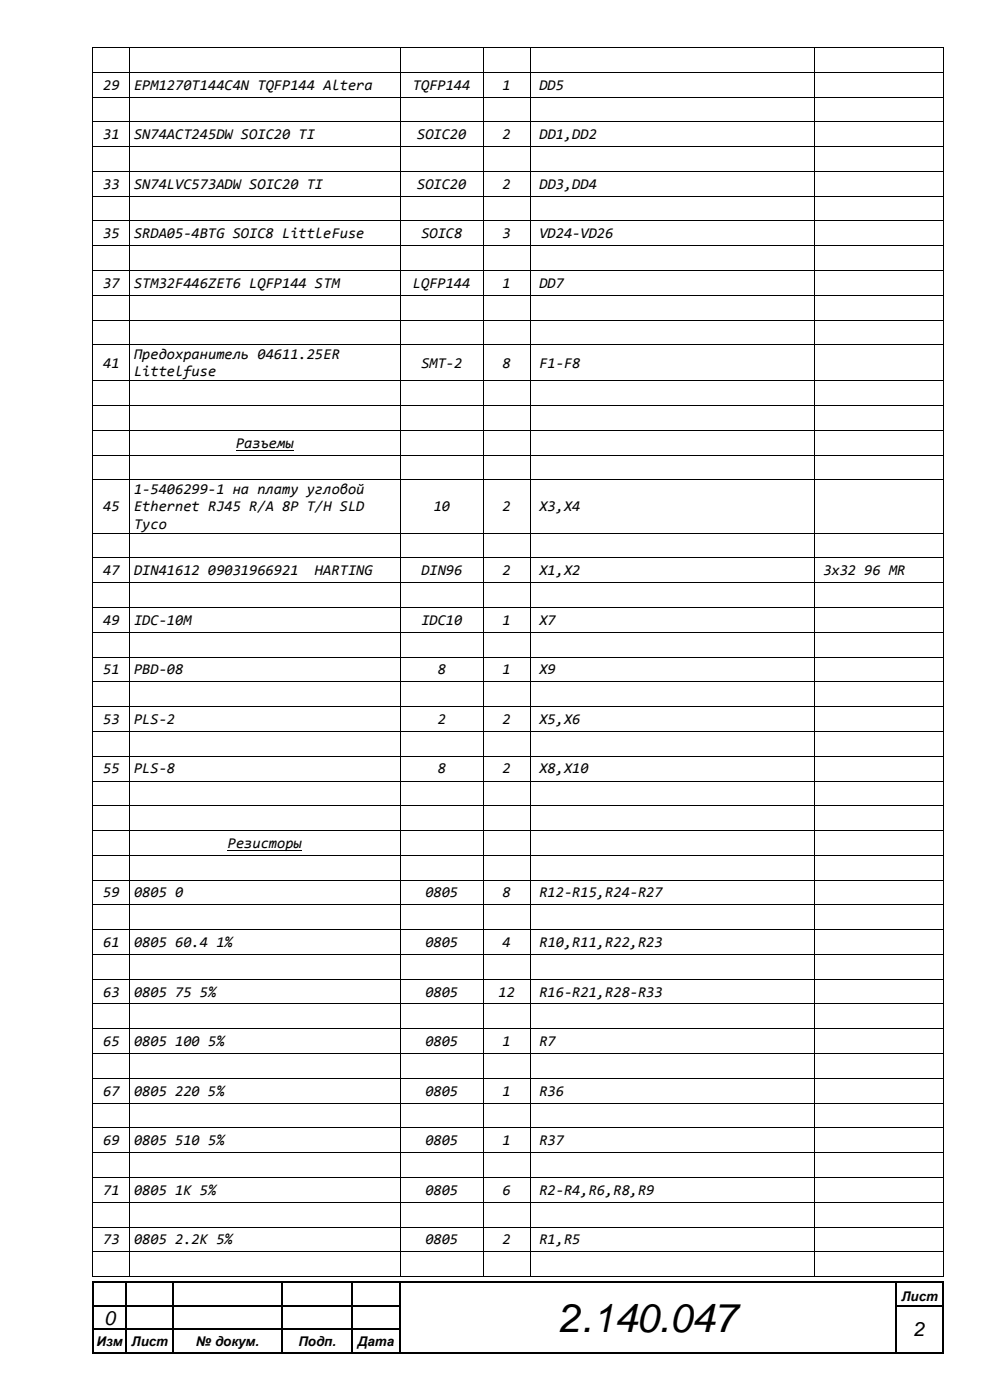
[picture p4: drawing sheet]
<svg xmlns="http://www.w3.org/2000/svg" width="210mm" height="297mm" viewBox="0 0 210 297" stroke-linecap="round" stroke-linejoin="round" font-family="sans-serif">
<defs><g id="words">
<text font-size="8.5" x="118.6" y="282.6">2.140.047</text>
<g font-size="4.2">
<text x="22.1" y="281.1">0</text>
<text x="193.9" y="283.5">2</text>
</g>
<g font-size="3.2">
<text x="21.9" y="19">29</text>
<text x="28.5" y="19">EPM1270T144C4N TQFP144 Altera</text>
<text x="87.6" y="19">TQFP144</text>
<text x="106.6" y="19">1</text>
<text x="114.4" y="19">DD5</text>
<text x="21.9" y="29.5">31</text>
<text x="28.5" y="29.5">SN74ACT245DW SOIC20 TI</text>
<text x="88.5" y="29.5">SOIC20</text>
<text x="106.6" y="29.5">2</text>
<text x="114.4" y="29.5">DD1,DD2</text>
<text x="21.9" y="40">33</text>
<text x="28.5" y="40">SN74LVC573ADW SOIC20 TI</text>
<text x="88.5" y="40">SOIC20</text>
<text x="106.6" y="40">2</text>
<text x="114.4" y="40">DD3,DD4</text>
<text x="21.9" y="50.6">35</text>
<text x="28.5" y="50.6">SRDA05-4BTG SOIC8 LittleFuse</text>
<text x="89.4" y="50.6">SOIC8</text>
<text x="106.6" y="50.6">3</text>
<text x="114.4" y="50.6">VD24-VD26</text>
<text x="21.9" y="61.1">37</text>
<text x="28.5" y="61.1">STM32F446ZET6 LQFP144 STM</text>
<text x="87.6" y="61.1">LQFP144</text>
<text x="106.6" y="61.1">1</text>
<text x="114.4" y="61.1">DD7</text>
<text x="21.9" y="78">41</text>
<text x="28.5" y="76.1">Предохранитель 04611.25ER</text>
<text x="89.4" y="78">SMT-2</text>
<text x="106.6" y="78">8</text>
<text x="114.4" y="78">F1-F8</text>
<text x="28.5" y="79.8">Littelfuse</text>
<text x="50.1" y="95">Разъемы</text>
<text x="28.5" y="104.8">1-5406299-1 на плату угловой</text>
<text x="21.9" y="108.5">45</text>
<text x="28.5" y="108.5">Ethernet RJ45 R/A 8P T/H SLD</text>
<text x="28.5" y="112.2">Tyco</text>
<text x="92" y="108.5">10</text>
<text x="106.6" y="108.5">2</text>
<text x="114.4" y="108.5">X3,X4</text>
<text x="21.9" y="122.1">47</text>
<text x="28.5" y="122.1">DIN41612 09031966921</text>
<text x="66.8" y="122.1">HARTING</text>
<text x="89.4" y="122.1">DIN96</text>
<text x="106.6" y="122.1">2</text>
<text x="114.4" y="122.1">X1,X2</text>
<text x="174.7" y="122.1">3x32 96 MR</text>
<text x="21.9" y="132.6">49</text>
<text x="28.5" y="132.6">IDC-10M</text>
<text x="89.4" y="132.6">IDC10</text>
<text x="106.6" y="132.6">1</text>
<text x="114.4" y="132.6">X7</text>
<text x="21.9" y="143.1">51</text>
<text x="28.5" y="143.1">PBD-08</text>
<text x="92.9" y="143.1">8</text>
<text x="106.6" y="143.1">1</text>
<text x="114.4" y="143.1">X9</text>
<text x="21.9" y="153.6">53</text>
<text x="28.5" y="153.6">PLS-2</text>
<text x="92.9" y="153.6">2</text>
<text x="106.6" y="153.6">2</text>
<text x="114.4" y="153.6">X5,X6</text>
<text x="21.9" y="164.1">55</text>
<text x="28.5" y="164.1">PLS-8</text>
<text x="92.9" y="164.1">8</text>
<text x="106.6" y="164.1">2</text>
<text x="114.4" y="164.1">X8,X10</text>
<text x="48.4" y="179.9">Резисторы</text>
<text x="21.9" y="190.4">59</text>
<text x="28.5" y="190.4">0805 0</text>
<text x="90.2" y="190.4">0805</text>
<text x="106.6" y="190.4">8</text>
<text x="114.4" y="190.4">R12-R15,R24-R27</text>
<text x="21.9" y="200.9">61</text>
<text x="28.5" y="200.9">0805 60.4 1%</text>
<text x="90.2" y="200.9">0805</text>
<text x="106.6" y="200.9">4</text>
<text x="114.4" y="200.9">R10,R11,R22,R23</text>
<text x="21.9" y="211.4">63</text>
<text x="28.5" y="211.4">0805 75 5%</text>
<text x="90.2" y="211.4">0805</text>
<text x="105.8" y="211.4">12</text>
<text x="114.4" y="211.4">R16-R21,R28-R33</text>
<text x="21.9" y="221.9">65</text>
<text x="28.5" y="221.9">0805 100 5%</text>
<text x="90.2" y="221.9">0805</text>
<text x="106.6" y="221.9">1</text>
<text x="114.4" y="221.9">R7</text>
<text x="21.9" y="232.4">67</text>
<text x="28.5" y="232.4">0805 220 5%</text>
<text x="90.2" y="232.4">0805</text>
<text x="106.6" y="232.4">1</text>
<text x="114.4" y="232.4">R36</text>
<text x="21.9" y="243">69</text>
<text x="28.5" y="243">0805 510 5%</text>
<text x="90.2" y="243">0805</text>
<text x="106.6" y="243">1</text>
<text x="114.4" y="243">R37</text>
<text x="21.9" y="253.5">71</text>
<text x="28.5" y="253.5">0805 1K 5%</text>
<text x="90.2" y="253.5">0805</text>
<text x="106.6" y="253.5">6</text>
<text x="114.4" y="253.5">R2-R4,R6,R8,R9</text>
<text x="21.9" y="264">73</text>
<text x="28.5" y="264">0805 2.2K 5%</text>
<text x="90.2" y="264">0805</text>
<text x="106.6" y="264">2</text>
<text x="114.4" y="264">R1,R5</text>
</g>
<g font-size="2.8">
<text x="191.2" y="276.1">Лист</text>
<text x="20.5" y="285.5">Изм</text>
<text x="27.9" y="285.5">Лист</text>
<text x="41.6" y="285.5">№ докум.</text>
<text x="63.3" y="285.5">Подп.</text>
<text x="75.9" y="285.5">Дата</text>
</g>
</g></defs>
<g fill="#000">
<path d="M19.6 10h.2v.2h-.2z" fill-rule="evenodd"/>
<path d="M19.6 10h.2v.2h-.2z" fill-rule="evenodd"/>
<path d="M19.6 15.2h.2v.2h-.2z" fill-rule="evenodd"/>
<path d="M27.4 10h.1v.2h-.1z" fill-rule="evenodd"/>
<path d="M27.4 15.2h.1v.2h-.1z" fill-rule="evenodd"/>
<path d="M84.9 10h.2v.2h-.2z" fill-rule="evenodd"/>
<path d="M84.9 15.2h.2v.2h-.2z" fill-rule="evenodd"/>
<path d="M102.4 10h.1v.2h-.1z" fill-rule="evenodd"/>
<path d="M102.4 15.2h.1v.2h-.1z" fill-rule="evenodd"/>
<path d="M112.4 10h.2v.2h-.2z" fill-rule="evenodd"/>
<path d="M112.4 15.2h.2v.2h-.2z" fill-rule="evenodd"/>
<path d="M172.7 10h.1v.2h-.1z" fill-rule="evenodd"/>
<path d="M172.7 15.2h.1v.2h-.1z" fill-rule="evenodd"/>
<path d="M200.1 10h.2v.2h-.2z" fill-rule="evenodd"/>
<path d="M200.1 10h.2v.2h-.2z" fill-rule="evenodd"/>
<path d="M200.1 15.2h.2v.2h-.2z" fill-rule="evenodd"/>
<path d="M19.6 20.5h.2v.2h-.2z" fill-rule="evenodd"/>
<path d="M19.6 25.8h.2v.2h-.2z" fill-rule="evenodd"/>
<path d="M19.6 31h.2v.2h-.2z" fill-rule="evenodd"/>
<path d="M19.6 36.3h.2v.2h-.2z" fill-rule="evenodd"/>
<path d="M27.4 20.5h.1v.2h-.1z" fill-rule="evenodd"/>
<path d="M27.4 25.8h.1v.2h-.1z" fill-rule="evenodd"/>
<path d="M27.4 31h.1v.2h-.1z" fill-rule="evenodd"/>
<path d="M27.4 36.3h.1v.2h-.1z" fill-rule="evenodd"/>
<path d="M84.9 20.5h.2v.2h-.2z" fill-rule="evenodd"/>
<path d="M84.9 25.8h.2v.2h-.2z" fill-rule="evenodd"/>
<path d="M84.9 31h.2v.2h-.2z" fill-rule="evenodd"/>
<path d="M84.9 36.3h.2v.2h-.2z" fill-rule="evenodd"/>
<path d="M102.4 20.5h.1v.2h-.1z" fill-rule="evenodd"/>
<path d="M102.4 25.8h.1v.2h-.1z" fill-rule="evenodd"/>
<path d="M102.4 31h.1v.2h-.1z" fill-rule="evenodd"/>
<path d="M102.4 36.3h.1v.2h-.1z" fill-rule="evenodd"/>
<path d="M112.4 20.5h.2v.2h-.2z" fill-rule="evenodd"/>
<path d="M112.4 25.8h.2v.2h-.2z" fill-rule="evenodd"/>
<path d="M112.4 31h.2v.2h-.2z" fill-rule="evenodd"/>
<path d="M112.4 36.3h.2v.2h-.2z" fill-rule="evenodd"/>
<path d="M172.7 20.5h.1v.2h-.1z" fill-rule="evenodd"/>
<path d="M172.7 25.8h.1v.2h-.1z" fill-rule="evenodd"/>
<path d="M172.7 31h.1v.2h-.1z" fill-rule="evenodd"/>
<path d="M172.7 36.3h.1v.2h-.1z" fill-rule="evenodd"/>
<path d="M200.1 20.5h.2v.2h-.2z" fill-rule="evenodd"/>
<path d="M200.1 25.8h.2v.2h-.2z" fill-rule="evenodd"/>
<path d="M200.1 31h.2v.2h-.2z" fill-rule="evenodd"/>
<path d="M200.1 36.3h.2v.2h-.2z" fill-rule="evenodd"/>
<path d="M19.6 41.5h.2v.2h-.2z" fill-rule="evenodd"/>
<path d="M19.6 46.8h.2v.2h-.2z" fill-rule="evenodd"/>
<path d="M19.6 52.1h.2v.1h-.2z" fill-rule="evenodd"/>
<path d="M19.6 57.3h.2v.2h-.2z" fill-rule="evenodd"/>
<path d="M27.4 41.5h.1v.2h-.1z" fill-rule="evenodd"/>
<path d="M27.4 46.8h.1v.2h-.1z" fill-rule="evenodd"/>
<path d="M27.4 52.1h.1v.1h-.1z" fill-rule="evenodd"/>
<path d="M27.4 57.3h.1v.2h-.1z" fill-rule="evenodd"/>
<path d="M84.9 41.5h.2v.2h-.2z" fill-rule="evenodd"/>
<path d="M84.9 46.8h.2v.2h-.2z" fill-rule="evenodd"/>
<path d="M84.9 52.1h.2v.1h-.2z" fill-rule="evenodd"/>
<path d="M84.9 57.3h.2v.2h-.2z" fill-rule="evenodd"/>
<path d="M102.4 41.5h.1v.2h-.1z" fill-rule="evenodd"/>
<path d="M102.4 46.8h.1v.2h-.1z" fill-rule="evenodd"/>
<path d="M102.4 52.1h.1v.1h-.1z" fill-rule="evenodd"/>
<path d="M102.4 57.3h.1v.2h-.1z" fill-rule="evenodd"/>
<path d="M112.4 41.5h.2v.2h-.2z" fill-rule="evenodd"/>
<path d="M112.4 46.8h.2v.2h-.2z" fill-rule="evenodd"/>
<path d="M112.4 52.1h.2v.1h-.2z" fill-rule="evenodd"/>
<path d="M112.4 57.3h.2v.2h-.2z" fill-rule="evenodd"/>
<path d="M172.7 41.5h.1v.2h-.1z" fill-rule="evenodd"/>
<path d="M172.7 46.8h.1v.2h-.1z" fill-rule="evenodd"/>
<path d="M172.7 52.1h.1v.1h-.1z" fill-rule="evenodd"/>
<path d="M172.7 57.3h.1v.2h-.1z" fill-rule="evenodd"/>
<path d="M200.1 41.5h.2v.2h-.2z" fill-rule="evenodd"/>
<path d="M200.1 46.8h.2v.2h-.2z" fill-rule="evenodd"/>
<path d="M200.1 52.1h.2v.1h-.2z" fill-rule="evenodd"/>
<path d="M200.1 57.3h.2v.2h-.2z" fill-rule="evenodd"/>
<path d="M19.6 62.6h.2v.1h-.2z" fill-rule="evenodd"/>
<path d="M19.6 67.8h.2v.2h-.2z" fill-rule="evenodd"/>
<path d="M19.6 73.1h.2v.1h-.2z" fill-rule="evenodd"/>
<path d="M27.4 62.6h.1v.1h-.1z" fill-rule="evenodd"/>
<path d="M27.4 67.8h.1v.2h-.1z" fill-rule="evenodd"/>
<path d="M27.4 73.1h.1v.1h-.1z" fill-rule="evenodd"/>
<path d="M84.9 62.6h.2v.1h-.2z" fill-rule="evenodd"/>
<path d="M84.9 67.8h.2v.2h-.2z" fill-rule="evenodd"/>
<path d="M84.9 73.1h.2v.1h-.2z" fill-rule="evenodd"/>
<path d="M102.4 62.6h.1v.1h-.1z" fill-rule="evenodd"/>
<path d="M102.4 67.8h.1v.2h-.1z" fill-rule="evenodd"/>
<path d="M102.4 73.1h.1v.1h-.1z" fill-rule="evenodd"/>
<path d="M112.4 62.6h.2v.1h-.2z" fill-rule="evenodd"/>
<path d="M112.4 67.8h.2v.2h-.2z" fill-rule="evenodd"/>
<path d="M112.4 73.1h.2v.1h-.2z" fill-rule="evenodd"/>
<path d="M172.7 62.6h.1v.1h-.1z" fill-rule="evenodd"/>
<path d="M172.7 67.8h.1v.2h-.1z" fill-rule="evenodd"/>
<path d="M172.7 73.1h.1v.1h-.1z" fill-rule="evenodd"/>
<path d="M200.1 62.6h.2v.1h-.2z" fill-rule="evenodd"/>
<path d="M200.1 67.8h.2v.2h-.2z" fill-rule="evenodd"/>
<path d="M200.1 73.1h.2v.1h-.2z" fill-rule="evenodd"/>
<path d="M19.6 80.7h.2v.2h-.2z" fill-rule="evenodd"/>
<path d="M19.6 86h.2v.1h-.2z" fill-rule="evenodd"/>
<path d="M19.6 91.2h.2v.2h-.2z" fill-rule="evenodd"/>
<path d="M19.6 96.5h.2v.2h-.2z" fill-rule="evenodd"/>
<path d="M27.4 80.7h.1v.2h-.1z" fill-rule="evenodd"/>
<path d="M27.4 86h.1v.1h-.1z" fill-rule="evenodd"/>
<path d="M27.4 91.2h.1v.2h-.1z" fill-rule="evenodd"/>
<path d="M27.4 96.5h.1v.2h-.1z" fill-rule="evenodd"/>
<path d="M84.9 80.7h.2v.2h-.2z" fill-rule="evenodd"/>
<path d="M84.9 86h.2v.1h-.2z" fill-rule="evenodd"/>
<path d="M84.9 91.2h.2v.2h-.2z" fill-rule="evenodd"/>
<path d="M84.9 96.5h.2v.2h-.2z" fill-rule="evenodd"/>
<path d="M102.4 80.7h.1v.2h-.1z" fill-rule="evenodd"/>
<path d="M102.4 86h.1v.1h-.1z" fill-rule="evenodd"/>
<path d="M102.4 91.2h.1v.2h-.1z" fill-rule="evenodd"/>
<path d="M102.4 96.5h.1v.2h-.1z" fill-rule="evenodd"/>
<path d="M112.4 80.7h.2v.2h-.2z" fill-rule="evenodd"/>
<path d="M112.4 86h.2v.1h-.2z" fill-rule="evenodd"/>
<path d="M112.4 91.2h.2v.2h-.2z" fill-rule="evenodd"/>
<path d="M112.4 96.5h.2v.2h-.2z" fill-rule="evenodd"/>
<path d="M172.7 80.7h.1v.2h-.1z" fill-rule="evenodd"/>
<path d="M172.7 86h.1v.1h-.1z" fill-rule="evenodd"/>
<path d="M172.7 91.2h.1v.2h-.1z" fill-rule="evenodd"/>
<path d="M172.7 96.5h.1v.2h-.1z" fill-rule="evenodd"/>
<path d="M200.1 80.7h.2v.2h-.2z" fill-rule="evenodd"/>
<path d="M200.1 86h.2v.1h-.2z" fill-rule="evenodd"/>
<path d="M200.1 91.2h.2v.2h-.2z" fill-rule="evenodd"/>
<path d="M200.1 96.5h.2v.2h-.2z" fill-rule="evenodd"/>
<path d="M19.6 101.7h.2v.2h-.2z" fill-rule="evenodd"/>
<path d="M19.6 113h.2v.2h-.2z" fill-rule="evenodd"/>
<path d="M19.6 118.3h.2v.2h-.2z" fill-rule="evenodd"/>
<path d="M27.4 101.7h.1v.2h-.1z" fill-rule="evenodd"/>
<path d="M27.4 113h.1v.2h-.1z" fill-rule="evenodd"/>
<path d="M27.4 118.3h.1v.2h-.1z" fill-rule="evenodd"/>
<path d="M84.9 101.7h.2v.2h-.2z" fill-rule="evenodd"/>
<path d="M84.9 113h.2v.2h-.2z" fill-rule="evenodd"/>
<path d="M84.9 118.3h.2v.2h-.2z" fill-rule="evenodd"/>
<path d="M102.4 101.7h.1v.2h-.1z" fill-rule="evenodd"/>
<path d="M102.4 113h.1v.2h-.1z" fill-rule="evenodd"/>
<path d="M102.4 118.3h.1v.2h-.1z" fill-rule="evenodd"/>
<path d="M112.4 101.7h.2v.2h-.2z" fill-rule="evenodd"/>
<path d="M112.4 113h.2v.2h-.2z" fill-rule="evenodd"/>
<path d="M112.4 118.3h.2v.2h-.2z" fill-rule="evenodd"/>
<path d="M172.7 101.7h.1v.2h-.1z" fill-rule="evenodd"/>
<path d="M172.7 113h.1v.2h-.1z" fill-rule="evenodd"/>
<path d="M172.7 118.3h.1v.2h-.1z" fill-rule="evenodd"/>
<path d="M200.1 101.7h.2v.2h-.2z" fill-rule="evenodd"/>
<path d="M200.1 113h.2v.2h-.2z" fill-rule="evenodd"/>
<path d="M200.1 118.3h.2v.2h-.2z" fill-rule="evenodd"/>
<path d="M19.6 123.6h.2v.2h-.2z" fill-rule="evenodd"/>
<path d="M19.6 128.8h.2v.2h-.2z" fill-rule="evenodd"/>
<path d="M19.6 134.1h.2v.2h-.2z" fill-rule="evenodd"/>
<path d="M19.6 139.3h.2v.2h-.2z" fill-rule="evenodd"/>
<path d="M27.4 123.6h.1v.2h-.1z" fill-rule="evenodd"/>
<path d="M27.4 128.8h.1v.2h-.1z" fill-rule="evenodd"/>
<path d="M27.4 134.1h.1v.2h-.1z" fill-rule="evenodd"/>
<path d="M27.4 139.3h.1v.2h-.1z" fill-rule="evenodd"/>
<path d="M84.9 123.6h.2v.2h-.2z" fill-rule="evenodd"/>
<path d="M84.9 128.8h.2v.2h-.2z" fill-rule="evenodd"/>
<path d="M84.9 134.1h.2v.2h-.2z" fill-rule="evenodd"/>
<path d="M84.9 139.3h.2v.2h-.2z" fill-rule="evenodd"/>
<path d="M102.4 123.6h.1v.2h-.1z" fill-rule="evenodd"/>
<path d="M102.4 128.8h.1v.2h-.1z" fill-rule="evenodd"/>
<path d="M102.4 134.1h.1v.2h-.1z" fill-rule="evenodd"/>
<path d="M102.4 139.3h.1v.2h-.1z" fill-rule="evenodd"/>
<path d="M112.4 123.6h.2v.2h-.2z" fill-rule="evenodd"/>
<path d="M112.4 128.8h.2v.2h-.2z" fill-rule="evenodd"/>
<path d="M112.4 134.1h.2v.2h-.2z" fill-rule="evenodd"/>
<path d="M112.4 139.3h.2v.2h-.2z" fill-rule="evenodd"/>
<path d="M172.7 123.6h.1v.2h-.1z" fill-rule="evenodd"/>
<path d="M172.7 128.8h.1v.2h-.1z" fill-rule="evenodd"/>
<path d="M172.7 134.1h.1v.2h-.1z" fill-rule="evenodd"/>
<path d="M172.7 139.3h.1v.2h-.1z" fill-rule="evenodd"/>
<path d="M200.1 123.6h.2v.2h-.2z" fill-rule="evenodd"/>
<path d="M200.1 128.8h.2v.2h-.2z" fill-rule="evenodd"/>
<path d="M200.1 134.1h.2v.2h-.2z" fill-rule="evenodd"/>
<path d="M200.1 139.3h.2v.2h-.2z" fill-rule="evenodd"/>
<path d="M19.6 144.6h.2v.2h-.2z" fill-rule="evenodd"/>
<path d="M19.6 149.8h.2v.2h-.2z" fill-rule="evenodd"/>
<path d="M19.6 155.1h.2v.2h-.2z" fill-rule="evenodd"/>
<path d="M27.4 144.6h.1v.2h-.1z" fill-rule="evenodd"/>
<path d="M27.4 149.8h.1v.2h-.1z" fill-rule="evenodd"/>
<path d="M27.4 155.1h.1v.2h-.1z" fill-rule="evenodd"/>
<path d="M84.9 144.6h.2v.2h-.2z" fill-rule="evenodd"/>
<path d="M84.9 149.8h.2v.2h-.2z" fill-rule="evenodd"/>
<path d="M84.9 155.1h.2v.2h-.2z" fill-rule="evenodd"/>
<path d="M102.4 144.6h.1v.2h-.1z" fill-rule="evenodd"/>
<path d="M102.4 149.8h.1v.2h-.1z" fill-rule="evenodd"/>
<path d="M102.4 155.1h.1v.2h-.1z" fill-rule="evenodd"/>
<path d="M112.4 144.6h.2v.2h-.2z" fill-rule="evenodd"/>
<path d="M112.4 149.8h.2v.2h-.2z" fill-rule="evenodd"/>
<path d="M112.4 155.1h.2v.2h-.2z" fill-rule="evenodd"/>
<path d="M172.7 144.6h.1v.2h-.1z" fill-rule="evenodd"/>
<path d="M172.7 149.8h.1v.2h-.1z" fill-rule="evenodd"/>
<path d="M172.7 155.1h.1v.2h-.1z" fill-rule="evenodd"/>
<path d="M200.1 144.6h.2v.2h-.2z" fill-rule="evenodd"/>
<path d="M200.1 149.8h.2v.2h-.2z" fill-rule="evenodd"/>
<path d="M200.1 155.1h.2v.2h-.2z" fill-rule="evenodd"/>
<path d="M19.6 160.4h.2v.2h-.2z" fill-rule="evenodd"/>
<path d="M19.6 165.6h.2v.2h-.2z" fill-rule="evenodd"/>
<path d="M19.6 170.9h.2v.2h-.2z" fill-rule="evenodd"/>
<path d="M19.6 176.1h.2v.2h-.2z" fill-rule="evenodd"/>
<path d="M27.4 160.4h.1v.2h-.1z" fill-rule="evenodd"/>
<path d="M27.4 165.6h.1v.2h-.1z" fill-rule="evenodd"/>
<path d="M27.4 170.9h.1v.2h-.1z" fill-rule="evenodd"/>
<path d="M27.4 176.1h.1v.2h-.1z" fill-rule="evenodd"/>
<path d="M84.9 160.4h.2v.2h-.2z" fill-rule="evenodd"/>
<path d="M84.9 165.6h.2v.2h-.2z" fill-rule="evenodd"/>
<path d="M84.9 170.9h.2v.2h-.2z" fill-rule="evenodd"/>
<path d="M84.9 176.1h.2v.2h-.2z" fill-rule="evenodd"/>
<path d="M102.4 160.4h.1v.2h-.1z" fill-rule="evenodd"/>
<path d="M102.4 165.6h.1v.2h-.1z" fill-rule="evenodd"/>
<path d="M102.4 170.9h.1v.2h-.1z" fill-rule="evenodd"/>
<path d="M102.4 176.1h.1v.2h-.1z" fill-rule="evenodd"/>
<path d="M112.4 160.4h.2v.2h-.2z" fill-rule="evenodd"/>
<path d="M112.4 165.6h.2v.2h-.2z" fill-rule="evenodd"/>
<path d="M112.4 170.9h.2v.2h-.2z" fill-rule="evenodd"/>
<path d="M112.4 176.1h.2v.2h-.2z" fill-rule="evenodd"/>
<path d="M172.7 160.4h.1v.2h-.1z" fill-rule="evenodd"/>
<path d="M172.7 165.6h.1v.2h-.1z" fill-rule="evenodd"/>
<path d="M172.7 170.9h.1v.2h-.1z" fill-rule="evenodd"/>
<path d="M172.7 176.1h.1v.2h-.1z" fill-rule="evenodd"/>
<path d="M200.1 160.4h.2v.2h-.2z" fill-rule="evenodd"/>
<path d="M200.1 165.6h.2v.2h-.2z" fill-rule="evenodd"/>
<path d="M200.1 170.9h.2v.2h-.2z" fill-rule="evenodd"/>
<path d="M200.1 176.1h.2v.2h-.2z" fill-rule="evenodd"/>
<path d="M19.6 181.4h.2v.2h-.2z" fill-rule="evenodd"/>
<path d="M19.6 186.7h.2v.1h-.2z" fill-rule="evenodd"/>
<path d="M19.6 191.9h.2v.2h-.2z" fill-rule="evenodd"/>
<path d="M19.6 197.2h.2v.2h-.2z" fill-rule="evenodd"/>
<path d="M27.4 181.4h.1v.2h-.1z" fill-rule="evenodd"/>
<path d="M27.4 186.7h.1v.1h-.1z" fill-rule="evenodd"/>
<path d="M27.4 191.9h.1v.2h-.1z" fill-rule="evenodd"/>
<path d="M27.4 197.2h.1v.2h-.1z" fill-rule="evenodd"/>
<path d="M84.9 181.4h.2v.2h-.2z" fill-rule="evenodd"/>
<path d="M84.9 186.7h.2v.1h-.2z" fill-rule="evenodd"/>
<path d="M84.9 191.9h.2v.2h-.2z" fill-rule="evenodd"/>
<path d="M84.9 197.2h.2v.2h-.2z" fill-rule="evenodd"/>
<path d="M102.4 181.4h.1v.2h-.1z" fill-rule="evenodd"/>
<path d="M102.4 186.7h.1v.1h-.1z" fill-rule="evenodd"/>
<path d="M102.4 191.9h.1v.2h-.1z" fill-rule="evenodd"/>
<path d="M102.4 197.2h.1v.2h-.1z" fill-rule="evenodd"/>
<path d="M112.4 181.4h.2v.2h-.2z" fill-rule="evenodd"/>
<path d="M112.4 186.7h.2v.1h-.2z" fill-rule="evenodd"/>
<path d="M112.4 191.9h.2v.2h-.2z" fill-rule="evenodd"/>
<path d="M112.4 197.2h.2v.2h-.2z" fill-rule="evenodd"/>
<path d="M172.7 181.4h.1v.2h-.1z" fill-rule="evenodd"/>
<path d="M172.7 186.7h.1v.1h-.1z" fill-rule="evenodd"/>
<path d="M172.7 191.9h.1v.2h-.1z" fill-rule="evenodd"/>
<path d="M172.7 197.2h.1v.2h-.1z" fill-rule="evenodd"/>
<path d="M200.1 181.4h.2v.2h-.2z" fill-rule="evenodd"/>
<path d="M200.1 186.7h.2v.1h-.2z" fill-rule="evenodd"/>
<path d="M200.1 191.9h.2v.2h-.2z" fill-rule="evenodd"/>
<path d="M200.1 197.2h.2v.2h-.2z" fill-rule="evenodd"/>
<path d="M19.6 202.4h.2v.2h-.2z" fill-rule="evenodd"/>
<path d="M19.6 207.7h.2v.1h-.2z" fill-rule="evenodd"/>
<path d="M19.6 212.9h.2v.2h-.2z" fill-rule="evenodd"/>
<path d="M19.6 218.2h.2v.2h-.2z" fill-rule="evenodd"/>
<path d="M27.4 202.4h.1v.2h-.1z" fill-rule="evenodd"/>
<path d="M27.4 207.7h.1v.1h-.1z" fill-rule="evenodd"/>
<path d="M27.4 212.9h.1v.2h-.1z" fill-rule="evenodd"/>
<path d="M27.4 218.2h.1v.2h-.1z" fill-rule="evenodd"/>
<path d="M84.9 202.4h.2v.2h-.2z" fill-rule="evenodd"/>
<path d="M84.9 207.7h.2v.1h-.2z" fill-rule="evenodd"/>
<path d="M84.9 212.9h.2v.2h-.2z" fill-rule="evenodd"/>
<path d="M84.9 218.2h.2v.2h-.2z" fill-rule="evenodd"/>
<path d="M102.4 202.4h.1v.2h-.1z" fill-rule="evenodd"/>
<path d="M102.4 207.7h.1v.1h-.1z" fill-rule="evenodd"/>
<path d="M102.4 212.9h.1v.2h-.1z" fill-rule="evenodd"/>
<path d="M102.4 218.2h.1v.2h-.1z" fill-rule="evenodd"/>
<path d="M112.4 202.4h.2v.2h-.2z" fill-rule="evenodd"/>
<path d="M112.4 207.7h.2v.1h-.2z" fill-rule="evenodd"/>
<path d="M112.4 212.9h.2v.2h-.2z" fill-rule="evenodd"/>
<path d="M112.4 218.2h.2v.2h-.2z" fill-rule="evenodd"/>
<path d="M172.7 202.4h.1v.2h-.1z" fill-rule="evenodd"/>
<path d="M172.7 207.7h.1v.1h-.1z" fill-rule="evenodd"/>
<path d="M172.7 212.9h.1v.2h-.1z" fill-rule="evenodd"/>
<path d="M172.7 218.2h.1v.2h-.1z" fill-rule="evenodd"/>
<path d="M200.1 202.4h.2v.2h-.2z" fill-rule="evenodd"/>
<path d="M200.1 207.7h.2v.1h-.2z" fill-rule="evenodd"/>
<path d="M200.1 212.9h.2v.2h-.2z" fill-rule="evenodd"/>
<path d="M200.1 218.2h.2v.2h-.2z" fill-rule="evenodd"/>
<path d="M19.6 223.5h.2v.1h-.2z" fill-rule="evenodd"/>
<path d="M19.6 228.7h.2v.2h-.2z" fill-rule="evenodd"/>
<path d="M19.6 234h.2v.1h-.2z" fill-rule="evenodd"/>
<path d="M19.6 239.2h.2v.2h-.2z" fill-rule="evenodd"/>
<path d="M27.4 223.5h.1v.1h-.1z" fill-rule="evenodd"/>
<path d="M27.4 228.7h.1v.2h-.1z" fill-rule="evenodd"/>
<path d="M27.4 234h.1v.1h-.1z" fill-rule="evenodd"/>
<path d="M27.4 239.2h.1v.2h-.1z" fill-rule="evenodd"/>
<path d="M84.9 223.5h.2v.1h-.2z" fill-rule="evenodd"/>
<path d="M84.9 228.7h.2v.2h-.2z" fill-rule="evenodd"/>
<path d="M84.9 234h.2v.1h-.2z" fill-rule="evenodd"/>
<path d="M84.9 239.2h.2v.2h-.2z" fill-rule="evenodd"/>
<path d="M102.4 223.5h.1v.1h-.1z" fill-rule="evenodd"/>
<path d="M102.4 228.7h.1v.2h-.1z" fill-rule="evenodd"/>
<path d="M102.4 234h.1v.1h-.1z" fill-rule="evenodd"/>
<path d="M102.4 239.2h.1v.2h-.1z" fill-rule="evenodd"/>
<path d="M112.4 223.5h.2v.1h-.2z" fill-rule="evenodd"/>
<path d="M112.4 228.7h.2v.2h-.2z" fill-rule="evenodd"/>
<path d="M112.4 234h.2v.1h-.2z" fill-rule="evenodd"/>
<path d="M112.4 239.2h.2v.2h-.2z" fill-rule="evenodd"/>
<path d="M172.7 223.5h.1v.1h-.1z" fill-rule="evenodd"/>
<path d="M172.7 228.7h.1v.2h-.1z" fill-rule="evenodd"/>
<path d="M172.7 234h.1v.1h-.1z" fill-rule="evenodd"/>
<path d="M172.7 239.2h.1v.2h-.1z" fill-rule="evenodd"/>
<path d="M200.1 223.5h.2v.1h-.2z" fill-rule="evenodd"/>
<path d="M200.1 228.7h.2v.2h-.2z" fill-rule="evenodd"/>
<path d="M200.1 234h.2v.1h-.2z" fill-rule="evenodd"/>
<path d="M200.1 239.2h.2v.2h-.2z" fill-rule="evenodd"/>
<path d="M19.6 244.5h.2v.1h-.2z" fill-rule="evenodd"/>
<path d="M19.6 249.8h.2v.1h-.2z" fill-rule="evenodd"/>
<path d="M19.6 255h.2v.2h-.2z" fill-rule="evenodd"/>
<path d="M27.4 244.5h.1v.1h-.1z" fill-rule="evenodd"/>
<path d="M27.4 249.8h.1v.1h-.1z" fill-rule="evenodd"/>
<path d="M27.4 255h.1v.2h-.1z" fill-rule="evenodd"/>
<path d="M84.9 244.5h.2v.1h-.2z" fill-rule="evenodd"/>
<path d="M84.9 249.8h.2v.1h-.2z" fill-rule="evenodd"/>
<path d="M84.9 255h.2v.2h-.2z" fill-rule="evenodd"/>
<path d="M102.4 244.5h.1v.1h-.1z" fill-rule="evenodd"/>
<path d="M102.4 249.8h.1v.1h-.1z" fill-rule="evenodd"/>
<path d="M102.4 255h.1v.2h-.1z" fill-rule="evenodd"/>
<path d="M112.4 244.5h.2v.1h-.2z" fill-rule="evenodd"/>
<path d="M112.4 249.8h.2v.1h-.2z" fill-rule="evenodd"/>
<path d="M112.4 255h.2v.2h-.2z" fill-rule="evenodd"/>
<path d="M172.7 244.5h.1v.1h-.1z" fill-rule="evenodd"/>
<path d="M172.7 249.8h.1v.1h-.1z" fill-rule="evenodd"/>
<path d="M172.7 255h.1v.2h-.1z" fill-rule="evenodd"/>
<path d="M200.1 244.5h.2v.1h-.2z" fill-rule="evenodd"/>
<path d="M200.1 249.8h.2v.1h-.2z" fill-rule="evenodd"/>
<path d="M200.1 255h.2v.2h-.2z" fill-rule="evenodd"/>
<path d="M19.6 271.9h.3v.3h-.3z" fill-rule="evenodd"/>
<path d="M19.6 271.9h.3v.3h-.3z" fill-rule="evenodd"/>
<path d="M19.6 276.9h.3v.3h-.3z" fill-rule="evenodd"/>
<path d="M19.6 260.3h.2v.1h-.2z" fill-rule="evenodd"/>
<path d="M19.6 265.5h.2v.2h-.2z" fill-rule="evenodd"/>
<path d="M19.6 270.8h.2v.1h-.2z" fill-rule="evenodd"/>
<path d="M19.6 270.8h.2v.1h-.2z" fill-rule="evenodd"/>
<path d="M26.6 271.9h.3v.3h-.3z" fill-rule="evenodd"/>
<path d="M26.6 276.9h.3v.3h-.3z" fill-rule="evenodd"/>
<path d="M27.4 260.3h.1v.1h-.1z" fill-rule="evenodd"/>
<path d="M27.4 265.5h.1v.2h-.1z" fill-rule="evenodd"/>
<path d="M27.4 270.8h.1v.1h-.1z" fill-rule="evenodd"/>
<path d="M36.6 271.9h.3v.3h-.3z" fill-rule="evenodd"/>
<path d="M36.6 276.9h.3v.3h-.3z" fill-rule="evenodd"/>
<path d="M59.6 271.9h.3v.3h-.3z" fill-rule="evenodd"/>
<path d="M59.6 276.9h.3v.3h-.3z" fill-rule="evenodd"/>
<path d="M74.7 271.9h.2v.3h-.2z" fill-rule="evenodd"/>
<path d="M74.7 276.9h.2v.3h-.2z" fill-rule="evenodd"/>
<path d="M84.6 271.9h.3v.3h-.3z" fill-rule="evenodd"/>
<path d="M84.6 276.9h.3v.3h-.3z" fill-rule="evenodd"/>
<path d="M84.9 260.3h.2v.1h-.2z" fill-rule="evenodd"/>
<path d="M84.9 265.5h.2v.2h-.2z" fill-rule="evenodd"/>
<path d="M84.9 270.8h.2v.1h-.2z" fill-rule="evenodd"/>
<path d="M102.4 260.3h.1v.1h-.1z" fill-rule="evenodd"/>
<path d="M102.4 265.5h.1v.2h-.1z" fill-rule="evenodd"/>
<path d="M102.4 270.8h.1v.1h-.1z" fill-rule="evenodd"/>
<path d="M112.4 260.3h.2v.1h-.2z" fill-rule="evenodd"/>
<path d="M112.4 265.5h.2v.2h-.2z" fill-rule="evenodd"/>
<path d="M112.4 270.8h.2v.1h-.2z" fill-rule="evenodd"/>
<path d="M172.7 260.3h.1v.1h-.1z" fill-rule="evenodd"/>
<path d="M172.7 265.5h.1v.2h-.1z" fill-rule="evenodd"/>
<path d="M172.7 270.8h.1v.1h-.1z" fill-rule="evenodd"/>
<path d="M189.9 271.9h.3v.3h-.3z" fill-rule="evenodd"/>
<path d="M189.9 276.9h.3v.3h-.3z" fill-rule="evenodd"/>
<path d="M199.9 271.9h.3v.3h-.3z" fill-rule="evenodd"/>
<path d="M199.9 271.9h.3v.3h-.3z" fill-rule="evenodd"/>
<path d="M199.9 276.9h.3v.3h-.3z" fill-rule="evenodd"/>
<path d="M200.1 260.3h.2v.1h-.2z" fill-rule="evenodd"/>
<path d="M200.1 265.5h.2v.2h-.2z" fill-rule="evenodd"/>
<path d="M200.1 270.8h.2v.1h-.2z" fill-rule="evenodd"/>
<path d="M200.1 270.8h.2v.1h-.2z" fill-rule="evenodd"/>
<path d="M19.6 281.9h.3v.3h-.3z" fill-rule="evenodd"/>
<path d="M19.6 286.9h.3v.3h-.3z" fill-rule="evenodd"/>
<path d="M19.6 286.9h.3v.3h-.3z" fill-rule="evenodd"/>
<path d="M26.6 281.9h.3v.3h-.3z" fill-rule="evenodd"/>
<path d="M26.6 286.9h.3v.3h-.3z" fill-rule="evenodd"/>
<path d="M36.6 281.9h.3v.3h-.3z" fill-rule="evenodd"/>
<path d="M36.6 286.9h.3v.3h-.3z" fill-rule="evenodd"/>
<path d="M59.6 281.9h.3v.3h-.3z" fill-rule="evenodd"/>
<path d="M59.6 286.9h.3v.3h-.3z" fill-rule="evenodd"/>
<path d="M74.7 281.9h.2v.3h-.2z" fill-rule="evenodd"/>
<path d="M74.7 286.9h.2v.3h-.2z" fill-rule="evenodd"/>
<path d="M84.6 281.9h.3v.3h-.3z" fill-rule="evenodd"/>
<path d="M84.6 286.9h.3v.3h-.3z" fill-rule="evenodd"/>
<path d="M189.9 281.9h.3v.3h-.3z" fill-rule="evenodd"/>
<path d="M189.9 286.9h.3v.3h-.3z" fill-rule="evenodd"/>
<path d="M199.9 281.9h.3v.3h-.3z" fill-rule="evenodd"/>
<path d="M199.9 286.9h.3v.3h-.3z" fill-rule="evenodd"/>
<path d="M199.9 286.9h.3v.3h-.3z" fill-rule="evenodd"/>
</g>
<g fill="none" stroke="#000" stroke-width=".25">
<path d="M19.7 272.2v4.7M19.7 277.2v4.7M19.9 272h6.7M19.9 277h6.7M26.8 272.2v4.7M26.8 277.2v4.7M26.9 272h9.7M26.9 277h9.7M36.8 272.2v4.7M36.8 277.2v4.7M36.9 272h22.7M36.9 277h22.7"/>
<path d="M59.7 272.2v4.7M59.7 277.2v4.7M59.9 272h14.7M59.9 277h14.7M74.8 272.2v4.7M74.8 277.2v4.7M74.9 272h9.7M74.9 277h9.7M84.8 272.2v4.7M84.8 277.2v4.7M84.9 272h105M190 272.2v4.7"/>
<path d="M190 277.2v4.7M190.2 272h9.7M190.2 277h9.7M200.1 272.2v4.7M200.1 277.2v4.7M19.7 282.2v4.7M19.9 282.1h6.7M19.9 287.1h6.7M26.8 282.2v4.7M26.9 282.1h9.7M26.9 287.1h9.7M36.8 282.2v4.7"/>
<path d="M36.9 282.1h22.7M36.9 287.1h22.7M59.7 282.2v4.7M59.9 282.1h14.7M59.9 287.1h14.7M74.8 282.2v4.7M74.9 282.1h9.7M74.9 287.1h9.7M84.8 282.2v4.7M84.9 287.1h105M190 282.2v4.7M190.2 287.1h9.7"/>
<path d="M200.1 282.2v4.7"/>
</g>
<g fill="none" stroke="#000" stroke-width=".21">
<path d="M19.7 10.2v5M19.7 15.4v5.1M19.8 10.1h7.6M19.8 15.3h7.6M27.4 10.2v5M27.4 15.4v5.1M27.5 10.1h57.4M27.5 15.3h57.4M85 10.2v5M85 15.4v5.1M85.1 10.1h17.3M85.1 15.3h17.3"/>
<path d="M102.5 10.2v5M102.5 15.4v5.1M102.5 10.1h9.9M102.5 15.3h9.9M112.5 10.2v5M112.5 15.4v5.1M112.6 10.1h60.1M112.6 15.3h60.1M172.8 10.2v5M172.8 15.4v5.1M172.8 10.1h27.3M172.8 15.3h27.3"/>
<path d="M200.2 10.2v5M200.2 15.4v5.1M19.7 20.7v5.1M19.7 25.9v5.1M19.7 31.2v5.1M19.7 36.5v5M19.8 20.6h7.6M19.8 25.9h7.6M19.8 31.1h7.6M19.8 36.4h7.6M27.4 20.7v5.1M27.4 25.9v5.1"/>
<path d="M27.4 31.2v5.1M27.4 36.5v5M27.5 20.6h57.4M27.5 25.9h57.4M27.5 31.1h57.4M27.5 36.4h57.4M85 20.7v5.1M85 25.9v5.1M85 31.2v5.1M85 36.5v5M85.1 20.6h17.3M85.1 25.9h17.3"/>
<path d="M85.1 31.1h17.3M85.1 36.4h17.3M102.5 20.7v5.1M102.5 25.9v5.1M102.5 31.2v5.1M102.5 36.5v5M102.5 20.6h9.9M102.5 25.9h9.9M102.5 31.1h9.9M102.5 36.4h9.9M112.5 20.7v5.1M112.5 25.9v5.1"/>
<path d="M112.5 31.2v5.1M112.5 36.5v5M112.6 20.6h60.1M112.6 25.9h60.1M112.6 31.1h60.1M112.6 36.4h60.1M172.8 20.7v5.1M172.8 25.9v5.1M172.8 31.2v5.1M172.8 36.5v5M172.8 20.6h27.3M172.8 25.9h27.3"/>
<path d="M172.8 31.1h27.3M172.8 36.4h27.3M200.2 20.7v5.1M200.2 25.9v5.1M200.2 31.2v5.1M200.2 36.5v5M19.7 41.7v5.1M19.7 47v5.1M19.7 52.2v5.1M19.7 57.5v5.1M19.8 41.6h7.6M19.8 46.9h7.6"/>
<path d="M19.8 52.2h7.6M19.8 57.4h7.6M27.4 41.7v5.1M27.4 47v5.1M27.4 52.2v5.1M27.4 57.5v5.1M27.5 41.6h57.4M27.5 46.9h57.4M27.5 52.2h57.4M27.5 57.4h57.4M85 41.7v5.1M85 47v5.1"/>
<path d="M85 52.2v5.1M85 57.5v5.1M85.1 41.6h17.3M85.1 46.9h17.3M85.1 52.2h17.3M85.1 57.4h17.3M102.5 41.7v5.1M102.5 47v5.1M102.5 52.2v5.1M102.5 57.5v5.1M102.5 41.6h9.9M102.5 46.9h9.9"/>
<path d="M102.5 52.2h9.9M102.5 57.4h9.9M112.5 41.7v5.1M112.5 47v5.1M112.5 52.2v5.1M112.5 57.5v5.1M112.6 41.6h60.1M112.6 46.9h60.1M112.6 52.2h60.1M112.6 57.4h60.1M172.8 41.7v5.1M172.8 47v5.1"/>
<path d="M172.8 52.2v5.1M172.8 57.5v5.1M172.8 41.6h27.3M172.8 46.9h27.3M172.8 52.2h27.3M172.8 57.4h27.3M200.2 41.7v5.1M200.2 47v5.1M200.2 52.2v5.1M200.2 57.5v5.1M19.7 62.7v5.1M19.7 68v5.1"/>
<path d="M19.7 73.2v7.5M19.8 62.7h7.6M19.8 67.9h7.6M19.8 73.2h7.6M27.4 62.7v5.1M27.4 68v5.1M27.4 73.2v7.5M27.5 62.7h57.4M27.5 67.9h57.4M27.5 73.2h57.4M85 62.7v5.1M85 68v5.1"/>
<path d="M85 73.2v7.5M85.1 62.7h17.3M85.1 67.9h17.3M85.1 73.2h17.3M102.5 62.7v5.1M102.5 68v5.1M102.5 73.2v7.5M102.5 62.7h9.9M102.5 67.9h9.9M102.5 73.2h9.9M112.5 62.7v5.1M112.5 68v5.1"/>
<path d="M112.5 73.2v7.5M112.6 62.7h60.1M112.6 67.9h60.1M112.6 73.2h60.1M172.8 62.7v5.1M172.8 68v5.1M172.8 73.2v7.5M172.8 62.7h27.3M172.8 67.9h27.3M172.8 73.2h27.3M200.2 62.7v5.1M200.2 68v5.1"/>
<path d="M200.2 73.2v7.5M19.7 80.9v5.1M19.7 86.1v5.1M19.7 91.4v5.1M19.7 96.7v5M19.8 80.8h7.6M19.8 86h7.6M19.8 91.3h7.6M19.8 96.6h7.6M27.4 80.9v5.1M27.4 86.1v5.1M27.4 91.4v5.1"/>
<path d="M27.4 96.7v5M27.5 80.8h57.4M27.5 86h57.4M27.5 91.3h57.4M27.5 96.6h57.4M50.1 95.5h12.2M85 80.9v5.1M85 86.1v5.1M85 91.4v5.1M85 96.7v5M85.1 80.8h17.3M85.1 86h17.3"/>
<path d="M85.1 91.3h17.3M85.1 96.6h17.3M102.5 80.9v5.1M102.5 86.1v5.1M102.5 91.4v5.1M102.5 96.7v5M102.5 80.8h9.9M102.5 86h9.9M102.5 91.3h9.9M102.5 96.6h9.9M112.5 80.9v5.1M112.5 86.1v5.1"/>
<path d="M112.5 91.4v5.1M112.5 96.7v5M112.6 80.8h60.1M112.6 86h60.1M112.6 91.3h60.1M112.6 96.6h60.1M172.8 80.9v5.1M172.8 86.1v5.1M172.8 91.4v5.1M172.8 96.7v5M172.8 80.8h27.3M172.8 86h27.3"/>
<path d="M172.8 91.3h27.3M172.8 96.6h27.3M200.2 80.9v5.1M200.2 86.1v5.1M200.2 91.4v5.1M200.2 96.7v5M19.7 101.9v11.1M19.7 113.2v5.1M19.7 118.5v5.1M19.8 101.8h7.6M19.8 113.1h7.6M19.8 118.4h7.6"/>
<path d="M27.4 101.9v11.1M27.4 113.2v5.1M27.4 118.5v5.1M27.5 101.8h57.4M27.5 113.1h57.4M27.5 118.4h57.4M85 101.9v11.1M85 113.2v5.1M85 118.5v5.1M85.1 101.8h17.3M85.1 113.1h17.3M85.1 118.4h17.3"/>
<path d="M102.5 101.9v11.1M102.5 113.2v5.1M102.5 118.5v5.1M102.5 101.8h9.9M102.5 113.1h9.9M102.5 118.4h9.9M112.5 101.9v11.1M112.5 113.2v5.1M112.5 118.5v5.1M112.6 101.8h60.1M112.6 113.1h60.1M112.6 118.4h60.1"/>
<path d="M172.8 101.9v11.1M172.8 113.2v5.1M172.8 118.5v5.1M172.8 101.8h27.3M172.8 113.1h27.3M172.8 118.4h27.3M200.2 101.9v11.1M200.2 113.2v5.1M200.2 118.5v5.1M19.7 123.8v5M19.7 129v5.1M19.7 134.3v5"/>
<path d="M19.7 139.5v5.1M19.8 123.7h7.6M19.8 128.9h7.6M19.8 134.2h7.6M19.8 139.4h7.6M27.4 123.8v5M27.4 129v5.1M27.4 134.3v5M27.4 139.5v5.1M27.5 123.7h57.4M27.5 128.9h57.4M27.5 134.2h57.4"/>
<path d="M27.5 139.4h57.4M85 123.8v5M85 129v5.1M85 134.3v5M85 139.5v5.1M85.1 123.7h17.3M85.1 128.9h17.3M85.1 134.2h17.3M85.1 139.4h17.3M102.5 123.8v5M102.5 129v5.1M102.5 134.3v5"/>
<path d="M102.5 139.5v5.1M102.5 123.7h9.9M102.5 128.9h9.9M102.5 134.2h9.9M102.5 139.4h9.9M112.5 123.8v5M112.5 129v5.1M112.5 134.3v5M112.5 139.5v5.1M112.6 123.7h60.1M112.6 128.9h60.1M112.6 134.2h60.1"/>
<path d="M112.6 139.4h60.1M172.8 123.8v5M172.8 129v5.1M172.8 134.3v5M172.8 139.5v5.1M172.8 123.7h27.3M172.8 128.9h27.3M172.8 134.2h27.3M172.8 139.4h27.3M200.2 123.8v5M200.2 129v5.1M200.2 134.3v5"/>
<path d="M200.2 139.5v5.1M19.7 144.8v5M19.7 150v5.1M19.7 155.3v5.1M19.8 144.7h7.6M19.8 149.9h7.6M19.8 155.2h7.6M27.4 144.8v5M27.4 150v5.1M27.4 155.3v5.1M27.5 144.7h57.4M27.5 149.9h57.4"/>
<path d="M27.5 155.2h57.4M85 144.8v5M85 150v5.1M85 155.3v5.1M85.1 144.7h17.3M85.1 149.9h17.3M85.1 155.2h17.3M102.5 144.8v5M102.5 150v5.1M102.5 155.3v5.1M102.5 144.7h9.9M102.5 149.9h9.9"/>
<path d="M102.5 155.2h9.9M112.5 144.8v5M112.5 150v5.1M112.5 155.3v5.1M112.6 144.7h60.1M112.6 149.9h60.1M112.6 155.2h60.1M172.8 144.8v5M172.8 150v5.1M172.8 155.3v5.1M172.8 144.7h27.3M172.8 149.9h27.3"/>
<path d="M172.8 155.2h27.3M200.2 144.8v5M200.2 150v5.1M200.2 155.3v5.1M19.7 160.6v5M19.7 165.8v5.1M19.7 171.1v5M19.7 176.3v5.1M19.8 160.5h7.6M19.8 165.7h7.6M19.8 171h7.6M19.8 176.2h7.6"/>
<path d="M27.4 160.6v5M27.4 165.8v5.1M27.4 171.1v5M27.4 176.3v5.1M27.5 160.5h57.4M27.5 165.7h57.4M27.5 171h57.4M27.5 176.2h57.4M85 160.6v5M85 165.8v5.1M85 171.1v5M85 176.3v5.1"/>
<path d="M85.1 160.5h17.3M85.1 165.7h17.3M85.1 171h17.3M85.1 176.2h17.3M102.5 160.6v5M102.5 165.8v5.1M102.5 171.1v5M102.5 176.3v5.1M102.5 160.5h9.9M102.5 165.7h9.9M102.5 171h9.9M102.5 176.2h9.9"/>
<path d="M112.5 160.6v5M112.5 165.8v5.1M112.5 171.1v5M112.5 176.3v5.1M112.6 160.5h60.1M112.6 165.7h60.1M112.6 171h60.1M112.6 176.2h60.1M172.8 160.6v5M172.8 165.8v5.1M172.8 171.1v5M172.8 176.3v5.1"/>
<path d="M172.8 160.5h27.3M172.8 165.7h27.3M172.8 171h27.3M172.8 176.2h27.3M200.2 160.6v5M200.2 165.8v5.1M200.2 171.1v5M200.2 176.3v5.1M19.7 181.6v5.1M19.7 186.8v5.1M19.7 192.1v5.1M19.7 197.4v5"/>
<path d="M19.8 181.5h7.6M19.8 186.8h7.6M19.8 192h7.6M19.8 197.3h7.6M27.4 181.6v5.1M27.4 186.8v5.1M27.4 192.1v5.1M27.4 197.4v5M27.5 181.5h57.4M27.5 186.8h57.4M27.5 192h57.4M27.5 197.3h57.4"/>
<path d="M48.4 180.4h15.7M85 181.6v5.1M85 186.8v5.1M85 192.1v5.1M85 197.4v5M85.1 181.5h17.3M85.1 186.8h17.3M85.1 192h17.3M85.1 197.3h17.3M102.5 181.6v5.1M102.5 186.8v5.1M102.5 192.1v5.1"/>
<path d="M102.5 197.4v5M102.5 181.5h9.9M102.5 186.8h9.9M102.5 192h9.9M102.5 197.3h9.9M112.5 181.6v5.1M112.5 186.8v5.1M112.5 192.1v5.1M112.5 197.4v5M112.6 181.5h60.1M112.6 186.8h60.1M112.6 192h60.1"/>
<path d="M112.6 197.3h60.1M172.8 181.6v5.1M172.8 186.8v5.1M172.8 192.1v5.1M172.8 197.4v5M172.8 181.5h27.3M172.8 186.8h27.3M172.8 192h27.3M172.8 197.3h27.3M200.2 181.6v5.1M200.2 186.8v5.1M200.2 192.1v5.1"/>
<path d="M200.2 197.4v5M19.7 202.6v5.1M19.7 207.8v5.1M19.7 213.1v5.1M19.7 218.4v5.1M19.8 202.5h7.6M19.8 207.8h7.6M19.8 213h7.6M19.8 218.3h7.6M27.4 202.6v5.1M27.4 207.8v5.1M27.4 213.1v5.1"/>
<path d="M27.4 218.4v5.1M27.5 202.5h57.4M27.5 207.8h57.4M27.5 213h57.4M27.5 218.3h57.4M85 202.6v5.1M85 207.8v5.1M85 213.1v5.1M85 218.4v5.1M85.1 202.5h17.3M85.1 207.8h17.3M85.1 213h17.3"/>
<path d="M85.1 218.3h17.3M102.5 202.6v5.1M102.5 207.8v5.1M102.5 213.1v5.1M102.5 218.4v5.1M102.5 202.5h9.9M102.5 207.8h9.9M102.5 213h9.9M102.5 218.3h9.9M112.5 202.6v5.1M112.5 207.8v5.1M112.5 213.1v5.1"/>
<path d="M112.5 218.4v5.1M112.6 202.5h60.1M112.6 207.8h60.1M112.6 213h60.1M112.6 218.3h60.1M172.8 202.6v5.1M172.8 207.8v5.1M172.8 213.1v5.1M172.8 218.4v5.1M172.8 202.5h27.3M172.8 207.8h27.3M172.8 213h27.3"/>
<path d="M172.8 218.3h27.3M200.2 202.6v5.1M200.2 207.8v5.1M200.2 213.1v5.1M200.2 218.4v5.1M19.7 223.6v5.1M19.7 228.9v5.1M19.7 234.1v5.1M19.7 239.4v5.1M19.8 223.6h7.6M19.8 228.8h7.6M19.8 234.1h7.6"/>
<path d="M19.8 239.3h7.6M27.4 223.6v5.1M27.4 228.9v5.1M27.4 234.1v5.1M27.4 239.4v5.1M27.5 223.6h57.4M27.5 228.8h57.4M27.5 234.1h57.4M27.5 239.3h57.4M85 223.6v5.1M85 228.9v5.1M85 234.1v5.1"/>
<path d="M85 239.4v5.1M85.1 223.6h17.3M85.1 228.8h17.3M85.1 234.1h17.3M85.1 239.3h17.3M102.5 223.6v5.1M102.5 228.9v5.1M102.5 234.1v5.1M102.5 239.4v5.1M102.5 223.6h9.9M102.5 228.8h9.9M102.5 234.1h9.9"/>
<path d="M102.5 239.3h9.9M112.5 223.6v5.1M112.5 228.9v5.1M112.5 234.1v5.1M112.5 239.4v5.1M112.6 223.6h60.1M112.6 228.8h60.1M112.6 234.1h60.1M112.6 239.3h60.1M172.8 223.6v5.1M172.8 228.9v5.1M172.8 234.1v5.1"/>
<path d="M172.8 239.4v5.1M172.8 223.6h27.3M172.8 228.8h27.3M172.8 234.1h27.3M172.8 239.3h27.3M200.2 223.6v5.1M200.2 228.9v5.1M200.2 234.1v5.1M200.2 239.4v5.1M19.7 244.6v5.2M19.7 249.9v5.1M19.7 255.2v5.1"/>
<path d="M19.8 244.6h7.6M19.8 249.9h7.6M19.8 255.1h7.6M27.4 244.6v5.2M27.4 249.9v5.1M27.4 255.2v5.1M27.5 244.6h57.4M27.5 249.9h57.4M27.5 255.1h57.4M85 244.6v5.2M85 249.9v5.1M85 255.2v5.1"/>
<path d="M85.1 244.6h17.3M85.1 249.9h17.3M85.1 255.1h17.3M102.5 244.6v5.2M102.5 249.9v5.1M102.5 255.2v5.1M102.5 244.6h9.9M102.5 249.9h9.9M102.5 255.1h9.9M112.5 244.6v5.2M112.5 249.9v5.1M112.5 255.2v5.1"/>
<path d="M112.6 244.6h60.1M112.6 249.9h60.1M112.6 255.1h60.1M172.8 244.6v5.2M172.8 249.9v5.1M172.8 255.2v5.1M172.8 244.6h27.3M172.8 249.9h27.3M172.8 255.1h27.3M200.2 244.6v5.2M200.2 249.9v5.1M200.2 255.2v5.1"/>
<path d="M19.7 260.4v5.1M19.7 265.7v5.1M19.8 260.3h7.6M19.8 265.6h7.6M19.8 270.8h7.6M27.4 260.4v5.1M27.4 265.7v5.1M27.5 260.3h57.4M27.5 265.6h57.4M27.5 270.8h57.4M85 260.4v5.1M85 265.7v5.1"/>
<path d="M85.1 260.3h17.3M85.1 265.6h17.3M85.1 270.8h17.3M102.5 260.4v5.1M102.5 265.7v5.1M102.5 260.3h9.9M102.5 265.6h9.9M102.5 270.8h9.9M112.5 260.4v5.1M112.5 265.7v5.1M112.6 260.3h60.1M112.6 265.6h60.1"/>
<path d="M112.6 270.8h60.1M172.8 260.4v5.1M172.8 265.7v5.1M172.8 260.3h27.3M172.8 265.6h27.3M172.8 270.8h27.3M200.2 260.4v5.1M200.2 265.7v5.1"/>
</g>
<use href="#words"/>
</svg>
